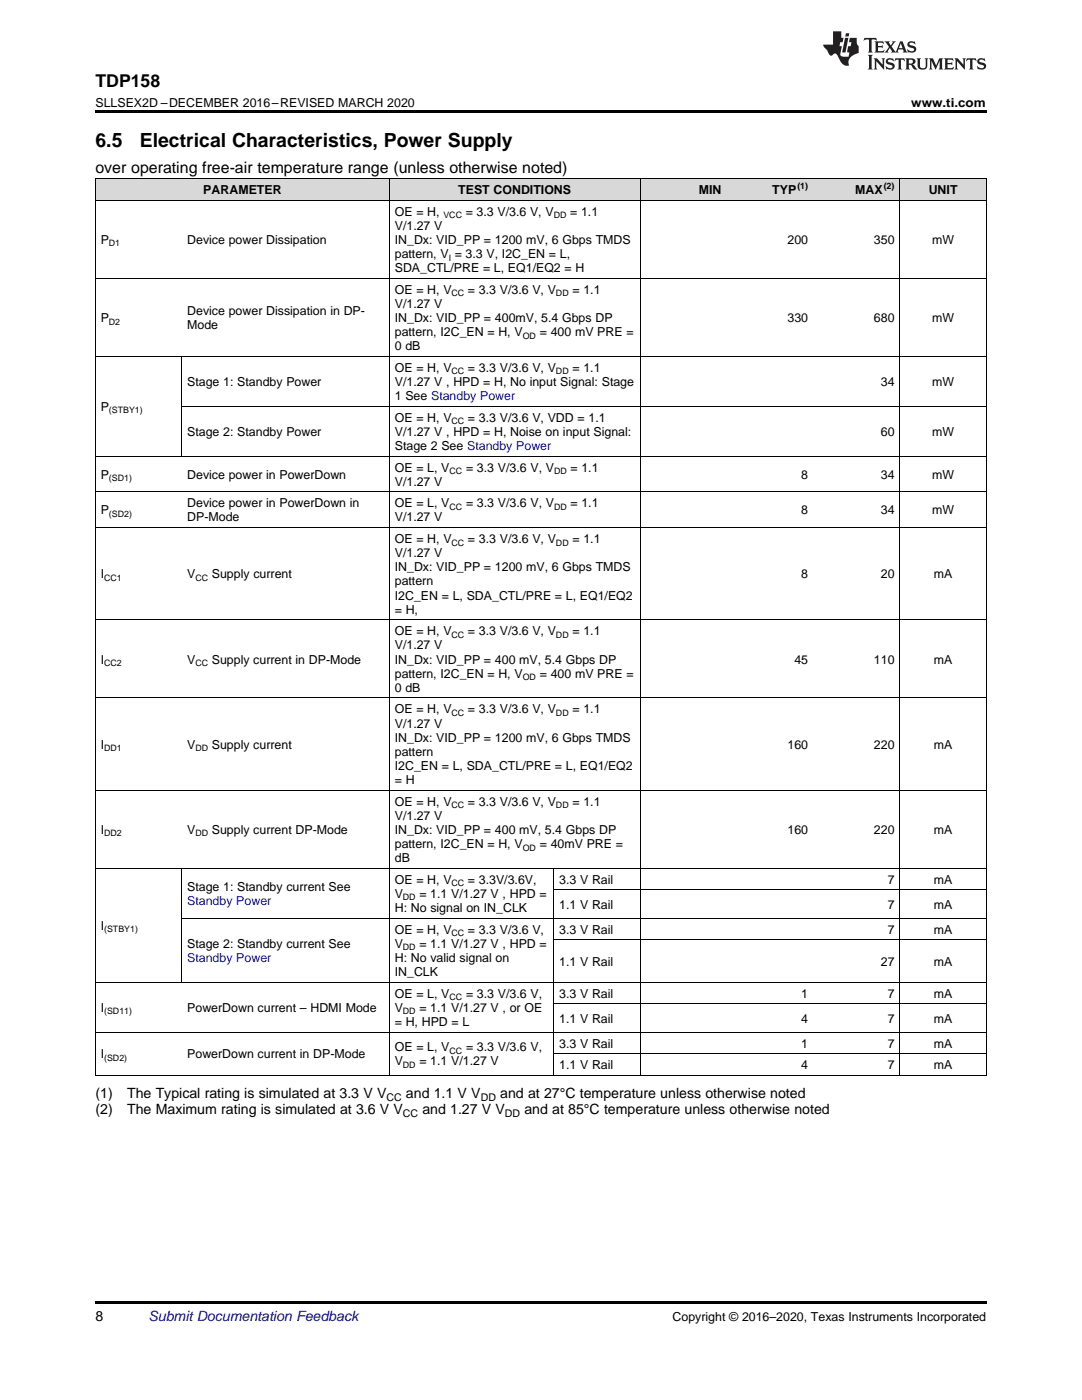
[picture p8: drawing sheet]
<svg xmlns="http://www.w3.org/2000/svg" width="216mm" height="279mm" viewBox="0 0 216 279" stroke-linecap="round" stroke-linejoin="round" font-family="sans-serif">
<defs><g id="words">
<g font-size="3.9">
<text x="19" y="29.3">6.5</text>
<text x="27.9" y="29.3">Electrical Characteristics, Power Supply</text>
</g>
<text font-size="3.5" x="19" y="17.3">TDP158</text>
<text font-size="3.2" x="19" y="34.4">over operating free-air temperature range (unless otherwise noted)</text>
<g font-size="2.8">
<text x="19" y="219.2">(1)</text>
<text x="25.4" y="219.2">The Typical rating is simulated at 3.3 V V</text>
<text x="81" y="219.2">and 1.1 V V</text>
<text x="99.8" y="219.2">and at 27°C temperature unless otherwise noted</text>
<text x="19" y="222.4">(2)</text>
<text x="25.4" y="222.4">The Maximum rating is simulated at 3.6 V V</text>
<text x="84.3" y="222.4">and 1.27 V V</text>
<text x="104.6" y="222.4">and at 85°C temperature unless otherwise noted</text>
<text x="19" y="263.6">8</text>
</g>
<text font-size="2.8" fill="#0000c8" x="29.6" y="263.6">Submit Documentation Feedback</text>
<g font-size="2.5">
<text x="19" y="21.4">SLLSEX2D –DECEMBER 2016–REVISED MARCH 2020</text>
<text x="181.8" y="21.4">www.ti.com</text>
<text x="40.6" y="38.7">PARAMETER</text>
<text x="91.4" y="38.7">TEST CONDITIONS</text>
<text x="139.5" y="38.7">MIN</text>
<text x="154.1" y="38.7">TYP</text>
<text x="170.6" y="38.7">MAX</text>
<text x="185.3" y="38.7">UNIT</text>
<text x="78.8" y="43">OE = H,</text>
<text x="78.8" y="45.9">V/1.27 V</text>
<text x="92.9" y="43">= 3.3 V/3.6 V, V</text>
<text x="113.8" y="43">= 1.1</text>
<text x="20.1" y="48.7">P</text>
<text x="37.4" y="48.7">Device power Dissipation</text>
<text x="78.8" y="48.7">IN_Dx: VID_PP = 1200 mV, 6 Gbps TMDS</text>
<text x="78.8" y="51.5">pattern, V = 3.3 V, I2C_EN = L,</text>
<text x="157.1" y="48.7">200</text>
<text x="174.4" y="48.7">350</text>
<text x="186" y="48.7">mW</text>
<text x="78.8" y="54.3">SDA_CTL/PRE = L, EQ1/EQ2 = H</text>
<text x="78.8" y="58.6">OE = H, V</text>
<text x="93.4" y="58.6">= 3.3 V/3.6 V, V</text>
<text x="114.2" y="58.6">= 1.1</text>
<text x="20.1" y="64.3">P</text>
<text x="37.4" y="62.9">Device power Dissipation in DP-</text>
<text x="37.4" y="65.7">Mode</text>
<text x="78.8" y="61.5">V/1.27 V</text>
<text x="78.8" y="64.3">IN_Dx: VID_PP = 400mV, 5.4 Gbps DP</text>
<text x="157.1" y="64.3">330</text>
<text x="174.4" y="64.3">680</text>
<text x="186" y="64.3">mW</text>
<text x="78.8" y="67.1">pattern, I2C_EN = H, V</text>
<text x="78.8" y="69.9">0 dB</text>
<text x="107.7" y="67.1">= 400 mV PRE =</text>
<text x="37.4" y="77">Stage 1: Standby Power</text>
<text x="78.8" y="74.2">OE = H, V</text>
<text x="78.8" y="77">V/1.27 V , HPD = H, No input Signal: Stage</text>
<text x="93.4" y="74.2">= 3.3 V/3.6 V, V</text>
<text x="114.2" y="74.2">= 1.1</text>
<text x="175.8" y="77">34</text>
<text x="186" y="77">mW</text>
<text x="20.1" y="82">P</text>
<text x="78.8" y="79.9">1 See Standby Power</text>
<text x="37.4" y="87">Stage 2: Standby Power</text>
<text x="78.8" y="84.2">OE = H, V</text>
<text x="78.8" y="87">V/1.27 V , HPD = H, Noise on input Signal:</text>
<text x="78.8" y="89.8">Stage 2 See Standby Power</text>
<text x="93.4" y="84.2">= 3.3 V/3.6 V, VDD = 1.1</text>
<text x="175.8" y="87">60</text>
<text x="186" y="87">mW</text>
<text x="20.1" y="95.5">P</text>
<text x="37.4" y="95.5">Device power in PowerDown</text>
<text x="78.8" y="94.1">OE = L, V</text>
<text x="93" y="94.1">= 3.3 V/3.6 V, V</text>
<text x="113.8" y="94.1">= 1.1</text>
<text x="159.9" y="95.5">8</text>
<text x="175.8" y="95.5">34</text>
<text x="186" y="95.5">mW</text>
<text x="37.4" y="101.2">Device power in PowerDown in</text>
<text x="78.8" y="96.9">V/1.27 V</text>
<text x="78.8" y="101.2">OE = L, V</text>
<text x="93" y="101.2">= 3.3 V/3.6 V, V</text>
<text x="113.8" y="101.2">= 1.1</text>
<text x="20.1" y="102.7">P</text>
<text x="37.4" y="104.1">DP-Mode</text>
<text x="78.8" y="104.1">V/1.27 V</text>
<text x="159.9" y="102.7">8</text>
<text x="175.8" y="102.7">34</text>
<text x="186" y="102.7">mW</text>
<text x="78.8" y="108.4">OE = H, V</text>
<text x="78.8" y="111.2">V/1.27 V</text>
<text x="93.4" y="108.4">= 3.3 V/3.6 V, V</text>
<text x="114.2" y="108.4">= 1.1</text>
<text x="20.1" y="115.4">I</text>
<text x="37.4" y="115.4">V</text>
<text x="42.3" y="115.4">Supply current</text>
<text x="78.8" y="114">IN_Dx: VID_PP = 1200 mV, 6 Gbps TMDS</text>
<text x="78.8" y="116.8">pattern</text>
<text x="78.8" y="119.7">I2C_EN = L, SDA_CTL/PRE = L, EQ1/EQ2</text>
<text x="159.9" y="115.4">8</text>
<text x="175.8" y="115.4">20</text>
<text x="186.3" y="115.4">mA</text>
<text x="78.8" y="122.5">= H,</text>
<text x="78.8" y="126.8">OE = H, V</text>
<text x="78.8" y="129.6">V/1.27 V</text>
<text x="93.4" y="126.8">= 3.3 V/3.6 V, V</text>
<text x="114.2" y="126.8">= 1.1</text>
<text x="20.1" y="132.4">I</text>
<text x="37.4" y="132.4">V</text>
<text x="42.3" y="132.4">Supply current in DP-Mode</text>
<text x="78.8" y="132.4">IN_Dx: VID_PP = 400 mV, 5.4 Gbps DP</text>
<text x="78.8" y="135.3">pattern, I2C_EN = H, V</text>
<text x="107.7" y="135.3">= 400 mV PRE =</text>
<text x="158.5" y="132.4">45</text>
<text x="174.4" y="132.4">110</text>
<text x="186.3" y="132.4">mA</text>
<text x="78.8" y="138.1">0 dB</text>
<text x="78.8" y="142.4">OE = H, V</text>
<text x="93.4" y="142.4">= 3.3 V/3.6 V, V</text>
<text x="114.2" y="142.4">= 1.1</text>
<text x="20.1" y="149.4">I</text>
<text x="37.4" y="149.4">V</text>
<text x="42.3" y="149.4">Supply current</text>
<text x="78.8" y="145.2">V/1.27 V</text>
<text x="78.8" y="148">IN_Dx: VID_PP = 1200 mV, 6 Gbps TMDS</text>
<text x="157.1" y="149.4">160</text>
<text x="174.4" y="149.4">220</text>
<text x="186.3" y="149.4">mA</text>
<text x="78.8" y="150.8">pattern</text>
<text x="78.8" y="153.7">I2C_EN = L, SDA_CTL/PRE = L, EQ1/EQ2</text>
<text x="78.8" y="156.5">= H</text>
<text x="78.8" y="160.8">OE = H, V</text>
<text x="93.4" y="160.8">= 3.3 V/3.6 V, V</text>
<text x="114.2" y="160.8">= 1.1</text>
<text x="20.1" y="166.4">I</text>
<text x="37.4" y="166.4">V</text>
<text x="42.3" y="166.4">Supply current DP-Mode</text>
<text x="78.8" y="163.6">V/1.27 V</text>
<text x="78.8" y="166.4">IN_Dx: VID_PP = 400 mV, 5.4 Gbps DP</text>
<text x="157.1" y="166.4">160</text>
<text x="174.4" y="166.4">220</text>
<text x="186.3" y="166.4">mA</text>
<text x="78.8" y="169.3">pattern, I2C_EN = H, V</text>
<text x="78.8" y="172.1">dB</text>
<text x="107.7" y="169.3">= 40mV PRE =</text>
<text x="37.4" y="177.8">Stage 1: Standby current See</text>
<text x="78.8" y="176.4">OE = H, V</text>
<text x="78.8" y="179.2">V</text>
<text x="83.7" y="179.2">= 1.1 V/1.27 V , HPD =</text>
<text x="93.4" y="176.4">= 3.3V/3.6V,</text>
<text x="111.6" y="176.4">3.3 V Rail</text>
<text x="177.1" y="176.4">7</text>
<text x="186.3" y="176.4">mA</text>
<text x="20.1" y="185.6">I</text>
<text x="78.8" y="182">H: No signal on IN_CLK</text>
<text x="111.6" y="181.4">1.1 V Rail</text>
<text x="177.1" y="181.4">7</text>
<text x="186.3" y="181.4">mA</text>
<text x="37.4" y="189.2">Stage 2: Standby current See</text>
<text x="78.8" y="186.3">OE = H, V</text>
<text x="78.8" y="189.2">V</text>
<text x="78.8" y="192">H: No valid signal on</text>
<text x="83.7" y="189.2">= 1.1 V/1.27 V , HPD =</text>
<text x="93.4" y="186.3">= 3.3 V/3.6 V,</text>
<text x="111.6" y="186.3">3.3 V Rail</text>
<text x="177.1" y="186.3">7</text>
<text x="186.3" y="186.3">mA</text>
<text x="78.8" y="194.8">IN_CLK</text>
<text x="111.6" y="192.7">1.1 V Rail</text>
<text x="175.8" y="192.7">27</text>
<text x="186.3" y="192.7">mA</text>
<text x="20.1" y="201.9">I</text>
<text x="37.4" y="201.9">PowerDown current – HDMI Mode</text>
<text x="78.8" y="199.1">OE = L, V</text>
<text x="78.8" y="201.9">V</text>
<text x="83.7" y="201.9">= 1.1 V/1.27 V , or OE</text>
<text x="93" y="199.1">= 3.3 V/3.6 V,</text>
<text x="111.6" y="199.1">3.3 V Rail</text>
<text x="159.9" y="199.1">1</text>
<text x="177.1" y="199.1">7</text>
<text x="186.3" y="199.1">mA</text>
<text x="78.8" y="204.8">= H, HPD = L</text>
<text x="78.8" y="209.8">OE = L, V</text>
<text x="93" y="209.8">= 3.3 V/3.6 V,</text>
<text x="111.6" y="204.1">1.1 V Rail</text>
<text x="111.6" y="209.1">3.3 V Rail</text>
<text x="159.9" y="204.1">4</text>
<text x="159.9" y="209.1">1</text>
<text x="177.1" y="204.1">7</text>
<text x="177.1" y="209.1">7</text>
<text x="186.3" y="204.1">mA</text>
<text x="186.3" y="209.1">mA</text>
<text x="20.1" y="211.2">I</text>
<text x="37.4" y="211.2">PowerDown current in DP-Mode</text>
<text x="78.8" y="212.6">V</text>
<text x="83.7" y="212.6">= 1.1 V/1.27 V</text>
<text x="111.6" y="213.4">1.1 V Rail</text>
<text x="159.9" y="213.4">4</text>
<text x="177.1" y="213.4">7</text>
<text x="186.3" y="213.4">mA</text>
<text x="134.2" y="263.6">Copyright © 2016–2020, Texas Instruments Incorporated</text>
</g>
<g font-size="2.5" fill="#00f">
<text x="37.4" y="180.6">Standby Power</text>
<text x="37.4" y="192">Standby Power</text>
</g>
<g font-size="2.1">
<text x="77.1" y="219.8">CC</text>
<text x="95.9" y="219.8">DD</text>
<text x="80.4" y="223">CC</text>
<text x="100.8" y="223">DD</text>
</g>
<g font-size="1.8">
<text x="159.1" y="37.7">(1)</text>
<text x="176.3" y="37.7">(2)</text>
<text x="88.5" y="43.5">VCC</text>
<text x="110.5" y="43.5">DD</text>
<text x="21.7" y="49.2">D1</text>
<text x="89.5" y="52">I</text>
<text x="90.1" y="59.1">CC</text>
<text x="110.9" y="59.1">DD</text>
<text x="21.7" y="64.8">D2</text>
<text x="104.3" y="67.6">OD</text>
<text x="90.1" y="74.7">CC</text>
<text x="110.9" y="74.7">DD</text>
<text x="21.7" y="82.5">(STBY1)</text>
<text x="90.1" y="84.7">CC</text>
<text x="89.7" y="94.6">CC</text>
<text x="110.6" y="94.6">DD</text>
<text x="21.7" y="96">(SD1)</text>
<text x="89.7" y="101.7">CC</text>
<text x="110.6" y="101.7">DD</text>
<text x="21.7" y="103.2">(SD2)</text>
<text x="90.1" y="108.9">CC</text>
<text x="110.9" y="108.9">DD</text>
<text x="20.8" y="115.9">CC1</text>
<text x="39" y="115.9">CC</text>
<text x="90.1" y="127.3">CC</text>
<text x="110.9" y="127.3">DD</text>
<text x="20.8" y="132.9">CC2</text>
<text x="39" y="132.9">CC</text>
<text x="104.3" y="135.7">OD</text>
<text x="90.1" y="142.9">CC</text>
<text x="110.9" y="142.9">DD</text>
<text x="20.8" y="149.9">DD1</text>
<text x="39" y="149.9">DD</text>
<text x="90.1" y="161.3">CC</text>
<text x="110.9" y="161.3">DD</text>
<text x="20.8" y="166.9">DD2</text>
<text x="39" y="166.9">DD</text>
<text x="104.3" y="169.8">OD</text>
<text x="80.4" y="179.7">DD</text>
<text x="90.1" y="176.9">CC</text>
<text x="20.8" y="186.1">(STBY1)</text>
<text x="80.4" y="189.7">DD</text>
<text x="90.1" y="186.8">CC</text>
<text x="20.8" y="202.4">(SD11)</text>
<text x="80.4" y="202.4">DD</text>
<text x="89.7" y="199.6">CC</text>
<text x="20.8" y="211.7">(SD2)</text>
<text x="80.4" y="213.1">DD</text>
<text x="89.7" y="210.3">CC</text>
</g>
</g></defs>
<g fill="#d8d8d8">
<path d="M19 35.7h17.3v4.3h-17.3z"/>
<path d="M36.3 35.7h41.4v4.3h-41.4z"/>
<path d="M77.7 35.7h32.8v4.3h-32.8z"/>
<path d="M110.5 35.7h17.3v4.3h-17.3z"/>
<path d="M127.8 35.7h17.3v4.3h-17.3z"/>
<path d="M145.1 35.7h17.2v4.3h-17.2z"/>
<path d="M162.3 35.7h17.3v4.3h-17.3z"/>
<path d="M179.6 35.7h17.2v4.3h-17.2z"/>
</g>
<path d="M19 22h177.8v.5h-177.8zM19 214.6h.2zM77.6 214.6h.1zM110.4 214.6h.1zM127.7 214.6h.1zM179.5 214.6h.1zM196.7 214.6h.1zM19 259.7h177.8v.5h-177.8z" fill="#000"/>
<g fill="none" stroke="#000" stroke-width=".2">
<path d="M19 40h177.8M19 35.6h177.8M19.1 35.7v178.9M77.7 35.7v178.9M127.7 35.7v178.9M179.5 35.7v178.9M196.8 35.7v178.9M19 55.5h177.8M19 71.1h177.8M36.2 71.2v19.9M19 98.2h177.8M19 91h177.8"/>
<path d="M36.3 81.1h160.5M19 105.3h177.8M19 139.3h177.8M19 123.7h177.8M19 157.7h177.8M19 173.3h177.8M36.2 173.3v22.8M110.5 173.3v41.3M110.5 177.6h86.3M19 196h177.8M36.3 183.3h160.5M110.5 187.6h86.3"/>
<path d="M19 214.6h177.8M19 206h177.8M110.5 210.3h86.3M110.5 200.3h86.3"/>
</g>
<g fill="#231f20">
<path d="M172.5 7.6l-.1 .5 .4-.2h.6v.1v2.1l-.2 .4h.9l-.2-.4v-2.1l.1-.1h.5l.5 .2-.2-.5zM174.5 8.3l.2 .3v1.5l-.2 .4h1.8l.2-.6a1.04 1.04 0 0 1-1.3 .2v-.7h.6l.3 .2v-.6l-.3 .2h-.6v-.6l.8-.1 .4 .3-.2-.5zM176.5 8.3l.9 1.1-.9 1.1h.8l-.2-.2 .4-.7 .5 .7-.2 .2h1.5l-.2-.2 .2-.4h.9l.1 .4-.2 .2h1l-.3-.3-.7-1.9h-.5l-.9 2-.8-1 .9-1h-.8l.1 .3-.4 .5-.3-.6 .1-.2zM179.7 8.6l.4 1h-.7zM181.3 8.4a.63 .63 0 0 0-.2 .7 .63 .63 0 0 0 .6 .4l.6 .2 .1 .2a.75 .75 0 0 1-.7 .4 .75 .75 0 0 1-.6-.5l.1 .7 .1-.1a1.11 1.11 0 0 0 1.5-.6 1.13 1.13 0 0 0-1.2-.8l-.1-.4a1.04 1.04 0 0 1 1.2 .2l-.2-.5-.2 .1-.4-.2zM173.2 10.9l.2 .4v2.2l-.2 .4h1l-.3-.4v-2.2l.3-.4zM174.3 11.6l.3 .4v1.5l-.3 .4h.8l-.2-.4v-1.3l1.5 1.7v-1.9l.2-.4h-.7l.2 .4v.9l-1.1-1.3zM177 11.8a.62 .62 0 0 0-.2 .7 .62 .62 0 0 0 .6 .4l.6 .1 .1 .3a.76 .76 0 0 1-.7 .3 .76 .76 0 0 1-.7-.4l.2 .7 .1-.1a1.11 1.11 0 0 0 1.5-.6 1.13 1.13 0 0 0-1.2-.8l-.1-.4a1.04 1.04 0 0 1 1.2 .2l-.2-.6-.2 .1-.5-.1zM178.7 11.6l-.2 .6a.61 .61 0 0 1 .8-.3v1.6l-.2 .4h.9l-.2-.4v-1.6a.63 .63 0 0 1 .7 .3l-.1-.6zM180.6 11.6l.3 .4v1.5l-.3 .4h1l-.2-.2-.1-.8 .6 .2a.76 .76 0 0 0 1.2 .7l-1-1a.58 .58 0 0 0 .6-.5 .58 .58 0 0 0-.5-.6zM181.4 11.9h.1a.45 .45 0 0 1 .5 .1 .45 .45 0 0 1 .1 .5l-.8 .2zM182.9 11.6l.2 .2a2.17 2.17 0 0 0 .3 1.9 .99 .99 0 0 0 1.6-.6v-1.1l.2-.4h-.7l.2 .2a1.92 1.92 0 0 1-.2 1.8 .6 .6 0 0 1-.9-.5v-1.1l.2-.4zM185.4 11.6l.2 .4v1.5l-.2 .4h.7l-.2-.4v-1.4l.8 1.8 .8-1.8v1.4l-.2 .4h.9l-.2-.4v-1.5l.2-.4h-.8l-.6 1.5-.6-1.5zM188.4 11.6l.2 .4v1.5l-.2 .4h1.8l.1-.6a1.04 1.04 0 0 1-1.2 .1v-.6h.5l.4 .2v-.6l-.4 .2h-.5v-.7h.8l.3 .3-.1-.6zM190.5 11.6l.2 .4v1.5l-.2 .4h.7l-.2-.4v-1.3l1.5 1.7v-1.9l.2-.4h-.7l.2 .4v.9l-1.1-1.3zM192.9 11.6l-.1 .6a.61 .61 0 0 1 .7-.3l.1 1.6-.3 .4h1l-.3-.4 .1-1.6a.63 .63 0 0 1 .7 .3l-.1-.6zM195.2 11.8a.62 .62 0 0 0-.2 .7 .62 .62 0 0 0 .6 .4l.6 .1 .1 .3a.76 .76 0 0 1-.7 .3 .76 .76 0 0 1-.6-.4l.1 .7 .1-.1a1.11 1.11 0 0 0 1.6-.6 1.13 1.13 0 0 0-1.3-.8l-.1-.4a1.04 1.04 0 0 1 1.2 .2l-.1-.6-.2 .1-.5-.1z"/>
<path d="M166.2 6.3v2.6h-1.9v.4l.8 .9a.91 .91 0 0 0 1 .8 .56 .56 0 0 1 .5-.3 .56 .56 0 0 1 .5 .3l.4 .8a1.53 1.53 0 0 0 1.9 1.2 1.54 1.54 0 0 1 1-2.1l.9-.3v-1.4a1.52 1.52 0 0 1-.4-1.6h-1.3l-.2 .8h.5l-.2 .8h-.5l-.1 1v.2l.4 .1-.2 .8a1.93 1.93 0 0 1-1.6-.3l.3-1.8h-.5l.2-.8h.4l.2-.8h-.4v-1.3zM168.6 7.6l-.6 2.9h.7l.6-2.9zM168.8 6.6l-.1 .7h.6l.2-.7z"/>
</g>
<use href="#words"/>
</svg>
